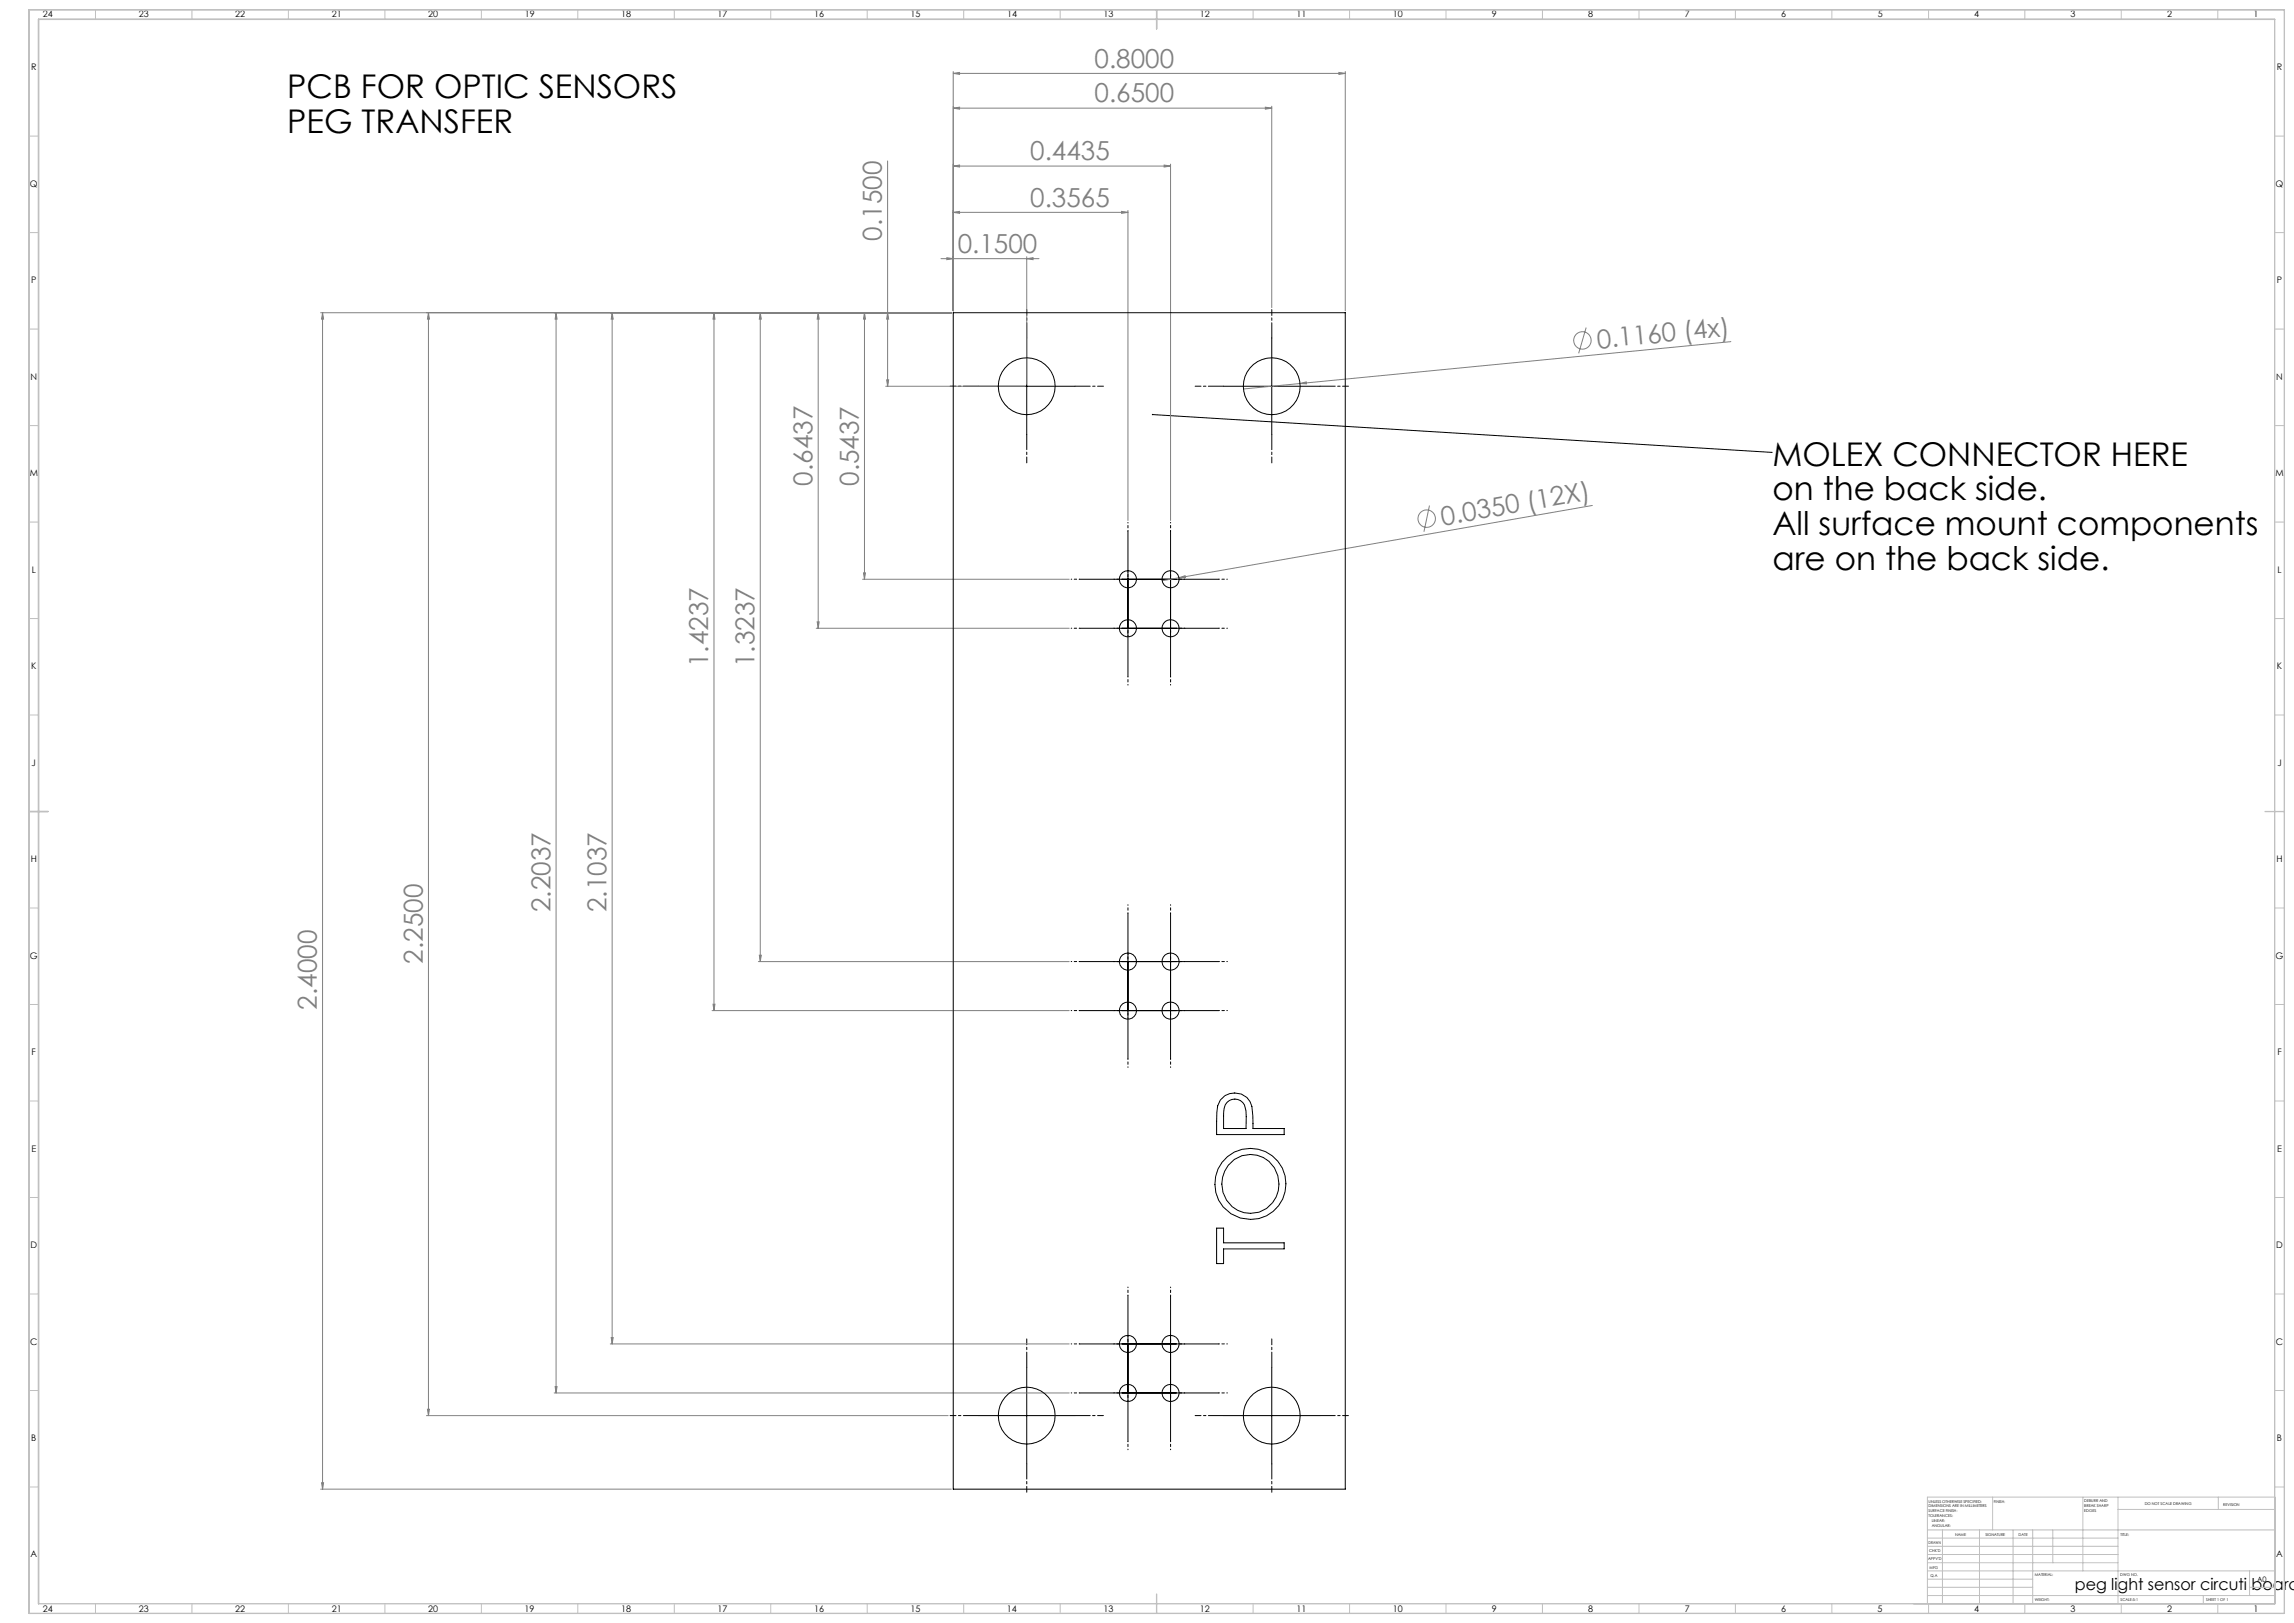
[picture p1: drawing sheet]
<svg xmlns="http://www.w3.org/2000/svg" width="1189mm" height="841mm" viewBox="0 0 1189 841" stroke-linecap="round" stroke-linejoin="round" font-family="sans-serif">
<defs><g id="words">
<g font-size="16.9">
<text x="149" y="51">PCB FOR OPTIC SENSORS</text>
<text x="149" y="69">PEG TRANSFER</text>
<text x="919" y="241">MOLEX CONNECTOR HERE</text>
<text x="919" y="259">on the back side.</text>
<text x="919" y="277">All surface mount components</text>
<text x="919" y="295">are on the back side.</text>
</g>
<g font-size="13.5" fill="#808080">
<text x="567" y="35">0.8000</text>
<text x="567" y="53">0.6500</text>
<text x="534" y="83">0.4435</text>
<text x="534" y="107">0.3565</text>
<text x="457" y="125" transform="rotate(-90 457 125)">0.1500</text>
<text x="496" y="131">0.1500</text>
<text x="828" y="181" transform="rotate(-6 828 181)">0.1160 (4x)</text>
<text x="421" y="252" transform="rotate(-90 421 252)">0.6437</text>
<text x="445" y="252" transform="rotate(-90 445 252)">0.5437</text>
<text x="748" y="272" transform="rotate(-10 748 272)">0.0350 (12X)</text>
<text x="367" y="346" transform="rotate(-90 367 346)">1.4237</text>
<text x="391" y="346" transform="rotate(-90 391 346)">1.3237</text>
<text x="285" y="473" transform="rotate(-90 285 473)">2.2037</text>
<text x="314" y="473" transform="rotate(-90 314 473)">2.1037</text>
<text x="219" y="499" transform="rotate(-90 219 499)">2.2500</text>
<text x="164" y="523" transform="rotate(-90 164 523)">2.4000</text>
</g>
<text font-size="8.5" x="1075" y="824">peg light sensor circuti board</text>
<g font-size="4.7">
<text x="22" y="9">24</text>
<text x="72" y="9">23</text>
<text x="122" y="9">22</text>
<text x="172" y="9">21</text>
<text x="222" y="9">20</text>
<text x="272" y="9">19</text>
<text x="322" y="9">18</text>
<text x="372" y="9">17</text>
<text x="422" y="9">16</text>
<text x="472" y="9">15</text>
<text x="522" y="9">14</text>
<text x="572" y="9">13</text>
<text x="622" y="9">12</text>
<text x="672" y="9">11</text>
<text x="722" y="9">10</text>
<text x="773" y="9">9</text>
<text x="823" y="9">8</text>
<text x="873" y="9">7</text>
<text x="923" y="9">6</text>
<text x="973" y="9">5</text>
<text x="1023" y="9">4</text>
<text x="1073" y="9">3</text>
<text x="1123" y="9">2</text>
<text x="1168" y="9">1</text>
<text x="16" y="36">R</text>
<text x="1180" y="36">R</text>
<text x="16" y="97">Q</text>
<text x="1179" y="97">Q</text>
<text x="16" y="147">P</text>
<text x="1180" y="147">P</text>
<text x="16" y="197">N</text>
<text x="1180" y="197">N</text>
<text x="15" y="247">M</text>
<text x="1179" y="247">M</text>
<text x="16" y="297">L</text>
<text x="1180" y="297">L</text>
<text x="16" y="347">K</text>
<text x="1180" y="347">K</text>
<text x="16" y="397">J</text>
<text x="1180" y="397">J</text>
<text x="16" y="447">H</text>
<text x="1180" y="447">H</text>
<text x="15" y="497">G</text>
<text x="1179" y="497">G</text>
<text x="16" y="547">F</text>
<text x="1180" y="547">F</text>
<text x="16" y="597">E</text>
<text x="1180" y="597">E</text>
<text x="16" y="647">D</text>
<text x="1180" y="647">D</text>
<text x="16" y="697">C</text>
<text x="1180" y="697">C</text>
<text x="16" y="747">B</text>
<text x="1180" y="747">B</text>
<text x="16" y="807">A</text>
<text x="1180" y="807">A</text>
<text x="22" y="835">24</text>
<text x="72" y="835">23</text>
<text x="122" y="835">22</text>
<text x="172" y="835">21</text>
<text x="222" y="835">20</text>
<text x="272" y="835">19</text>
<text x="322" y="835">18</text>
<text x="372" y="835">17</text>
<text x="422" y="835">16</text>
<text x="472" y="835">15</text>
<text x="522" y="835">14</text>
<text x="572" y="835">13</text>
<text x="622" y="835">12</text>
<text x="672" y="835">11</text>
<text x="722" y="835">10</text>
<text x="773" y="835">9</text>
<text x="823" y="835">8</text>
<text x="873" y="835">7</text>
<text x="923" y="835">6</text>
<text x="973" y="835">5</text>
<text x="1023" y="835">4</text>
<text x="1073" y="835">3</text>
<text x="1123" y="835">2</text>
<text x="1168" y="835">1</text>
</g>
<text font-size="3.9" x="1170" y="820">A0</text>
<g font-size="2">
<text x="1000" y="779">UNLESS OTHERWISE SPECIFIED:</text>
<text x="1033" y="779">FINISH:</text>
<text x="1080" y="778">DEBURR AND</text>
<text x="1112" y="780">DO NOT SCALE DRAWING</text>
<text x="1000" y="781">DIMENSIONS ARE IN MILLIMETERS</text>
<text x="1000" y="784">SURFACE FINISH:</text>
<text x="1080" y="781">BREAK SHARP</text>
<text x="1080" y="783">EDGES</text>
<text x="1152" y="780">REVISION</text>
<text x="1000" y="786">TOLERANCES:</text>
<text x="1001" y="789">LINEAR:</text>
<text x="1001" y="791">ANGULAR:</text>
<text x="1013" y="796">NAME</text>
<text x="1029" y="796">SIGNATURE</text>
<text x="1046" y="796">DATE</text>
<text x="1099" y="796">TITLE:</text>
<text x="1000" y="800">DRAWN</text>
<text x="999" y="808">APPV'D</text>
<text x="1000" y="804">CHK'D</text>
<text x="1000" y="813">MFG</text>
<text x="1001" y="817">Q.A</text>
<text x="1055" y="817">MATERIAL:</text>
<text x="1099" y="817">DWG NO.</text>
<text x="1055" y="830">WEIGHT:</text>
<text x="1099" y="830">SCALE:5:1</text>
<text x="1143" y="830">SHEET 1 OF 1</text>
</g>
</g></defs>
<g fill="none" stroke="#808080" stroke-width=".52">
<path d="M494 38h3v1zM494 37v124M494 38h203M694 38h3l-3 1zM697 37v124M494 56h3v1zM494 56h165M656 56h3l-3 1zM659 55v104M460 83v117M494 86h3v1zM494 86h113"/>
<path d="M603 86h4l-4 1zM607 85v185M494 110h3v1zM494 110h91M581 110h4l-4 1zM585 109v161M488 134h51M491 134h3l-3 1zM532 134h3v1zM532 133v66M166 162h327M167 162l1 3h-1z"/>
<path d="M167 162v610M222 162v572M222 162l1 3h-1zM288 162v560M288 162l1 3h-1zM317 162l1 3h-1zM317 162v534M370 162v362M370 162l1 3h-1zM394 162v336M394 162l1 3h-1zM424 162v164"/>
<path d="M424 162l1 3h-1zM448 162v138M448 162l1 3h-1zM460 162l1 3h-1zM822 170l-4 13M897 177l-223 22M460 197h1l-1 3zM674 199l3-1v1zM674 199l-30 3M459 200h72M741 262l-3 14M825 262l-223 39"/>
<path d="M448 297h1l-1 3zM611 299l3-1v1zM447 300h107M423 326h131M424 322h1l-1 4zM393 498h161M394 495h1l-1 3zM369 524h185M370 520h1l-1 4zM316 696h238M317 693h1l-1 3zM288 718h1l-1 4z"/>
<path d="M221 734h270M222 730h1l-1 4zM287 722h267M166 772h327M167 768h1l-1 4z"/>
<circle cx="820" cy="176" r="5"/>
<circle cx="739" cy="269" r="5"/>
</g>
<g fill="none" stroke="#000" stroke-width=".52" stroke-dasharray="15.2 1.3 1.3 1.3" stroke-dashoffset="7.4">
<path d="M532 175v-15M659 175v-15M507 200h-15M557 200h15M634 200h-15M684 200h15M532 225v15M659 225v15M532 709v-15M659 709v-15M507 734h-15M557 734h15"/>
<path d="M634 734h-15M684 734h15M532 759v14M659 759v14"/>
</g>
<g fill="none" stroke="#000" stroke-width=".52" stroke-dasharray="15.2 1.3 1.3 1.3" stroke-dashoffset="14.9">
<path d="M585 275v-4M607 275v-4M560 300h-5M582 300h-5M585 301v-5M607 301v-5M610 300h4M632 300h4M560 326h-5M582 326h-5M585 325v5M607 325v5"/>
<path d="M610 326h4M632 326h4M585 351v4M607 351v4M585 473v-4M607 473v-4M560 498h-5M582 498h-5M585 499v-5M607 499v-5M610 498h4M632 498h4"/>
<path d="M560 524h-5M582 524h-5M585 523v5M607 523v5M610 524h4M632 524h4M585 549v4M607 549v4M585 671v-4M607 671v-4M560 696h-5M582 696h-5"/>
<path d="M585 697v-5M607 697v-5M610 696h4M632 696h4M560 722h-5M582 722h-5M585 721v5M607 721v5M610 722h4M632 722h4M585 747v4M607 747v4"/>
</g>
<g fill="none" stroke="#000" stroke-width=".52">
<path d="M532 175v50M659 175v50M507 200h50M597 215l321 19M634 200h50M918 234h.1M585 275v76M607 275v76M560 300h72M560 326h72M585 473v76M607 473v76"/>
<path d="M560 498h72M560 524h72M585 671v76M607 671v76M560 696h72M532 709v50M659 709v50M507 734h50M560 722h72M634 734h50"/>
</g>
<g fill="none" stroke="#c0c0c0" stroke-width=".52">
<path d="M49 5v5M99 5v5M149 5v5M199 5v5M249 5v5M299 5v5M349 5v5M399 5v5M449 5v5M499 5v5M549 5v5M649 5v5"/>
<path d="M699 5v5M749 5v5M799 5v5M849 5v5M899 5v5M949 5v5M1000 5v5M1049 5v5M1099 5v5M1149 5v5M15 71h5M1179 71h5"/>
<path d="M15 121h5M1179 121h5M15 171h5M1179 171h5M15 221h5M1179 221h5M15 271h5M1179 271h5M15 321h5M1179 321h5M15 371h5M1179 371h5"/>
<path d="M15 471h5M1179 471h5M15 521h5M1179 521h5M15 571h5M1179 571h5M15 621h5M1179 621h5M15 671h5M1179 671h5M15 721h5M1179 721h5"/>
<path d="M15 771h5M1033 776v17M1080 776v38M1098 776v55M1150 776v6M1179 771h5M1179 776h-180v55M999 793h180M999 797h99M1007 793v38M1026 793v38M1043 793v38"/>
<path d="M1054 793v38M1064 793v17M1098 782h81M999 810h99M999 806h99M999 801h99M999 818h55M999 814h180M1166 814v13M49 831v5M99 831v5M149 831v5"/>
<path d="M199 831v5M249 831v5M299 831v5M349 831v5M399 831v5M449 831v5M499 831v5M549 831v5M649 831v5M699 831v5M749 831v5M799 831v5"/>
<path d="M849 831v5M899 831v5M949 831v5M999 827h180M999 823h55M1000 831v5M1049 831v5M1099 831v5M1142 827v4M1149 831v5M1166 823h13"/>
</g>
<path d="M15 5h1169v831h-1169zM20 10h1159v821h-1159zM599 5v10M15 421h10M1174 421h10M599 826v10" fill="none" stroke="#c0c0c0" stroke-width=".7"/>
<path d="M597 215h1z" fill="#000"/>
<g fill="#808080">
<path d="M674 199l3-1v1z"/>
<path d="M611 299l3-1v1z"/>
<path d="M494 38h3v1zM694 38h3l-3 1z"/>
<path d="M491 134h3l-3 1zM532 134h3v1zM494 110h3v1zM581 110h4l-4 1zM494 86h3v1zM603 86h4l-4 1zM494 56h3v1zM656 56h3l-3 1z"/>
<path d="M460 162l1 3h-1zM460 197h1l-1 3zM448 162l1 3h-1zM448 297h1l-1 3zM424 162l1 3h-1zM424 322h1l-1 4zM394 162l1 3h-1zM394 495h1l-1 3zM370 162l1 3h-1zM370 520h1l-1 4zM317 162l1 3h-1zM317 693h1l-1 3zM288 162l1 3h-1zM288 718h1l-1 4zM222 162l1 3h-1zM222 730h1l-1 4zM167 162l1 3h-1zM167 768h1l-1 4z"/>
</g>
<g fill="none" stroke="#000" stroke-width=".52">
<path d="M494 162h203v610h-203zM632 570a9 9 0 0 1 10-3 9 9 0 0 1 7 6v12h17v3h-35a35 35 0 0 1 1-18zM636 571a6 6 0 0 1 6-1 6 6 0 0 1 4 6v9h-12a22 22 0 0 1 2-14zM637 604a15 15 0 0 1 25 3 15 15 0 0 1-14 22 15 15 0 0 1-13-9 15 15 0 0 1 2-16zM631 636h3v8h32v3h-32v8h-3z"/>
<circle cx="532" cy="200" r="15"/>
<circle cx="659" cy="200" r="15"/>
<circle cx="585" cy="300" r="4"/>
<circle cx="607" cy="300" r="4"/>
<circle cx="585" cy="326" r="4"/>
<circle cx="607" cy="326" r="4"/>
<circle cx="585" cy="498" r="4"/>
<circle cx="607" cy="498" r="4"/>
<circle cx="585" cy="524" r="4"/>
<circle cx="607" cy="524" r="4"/>
<circle cx="648" cy="613" r="18"/>
<circle cx="585" cy="696" r="4"/>
<circle cx="607" cy="696" r="4"/>
<circle cx="532" cy="734" r="15"/>
<circle cx="585" cy="722" r="4"/>
<circle cx="607" cy="722" r="4"/>
<circle cx="659" cy="734" r="15"/>
</g>
<use href="#words"/>
</svg>
